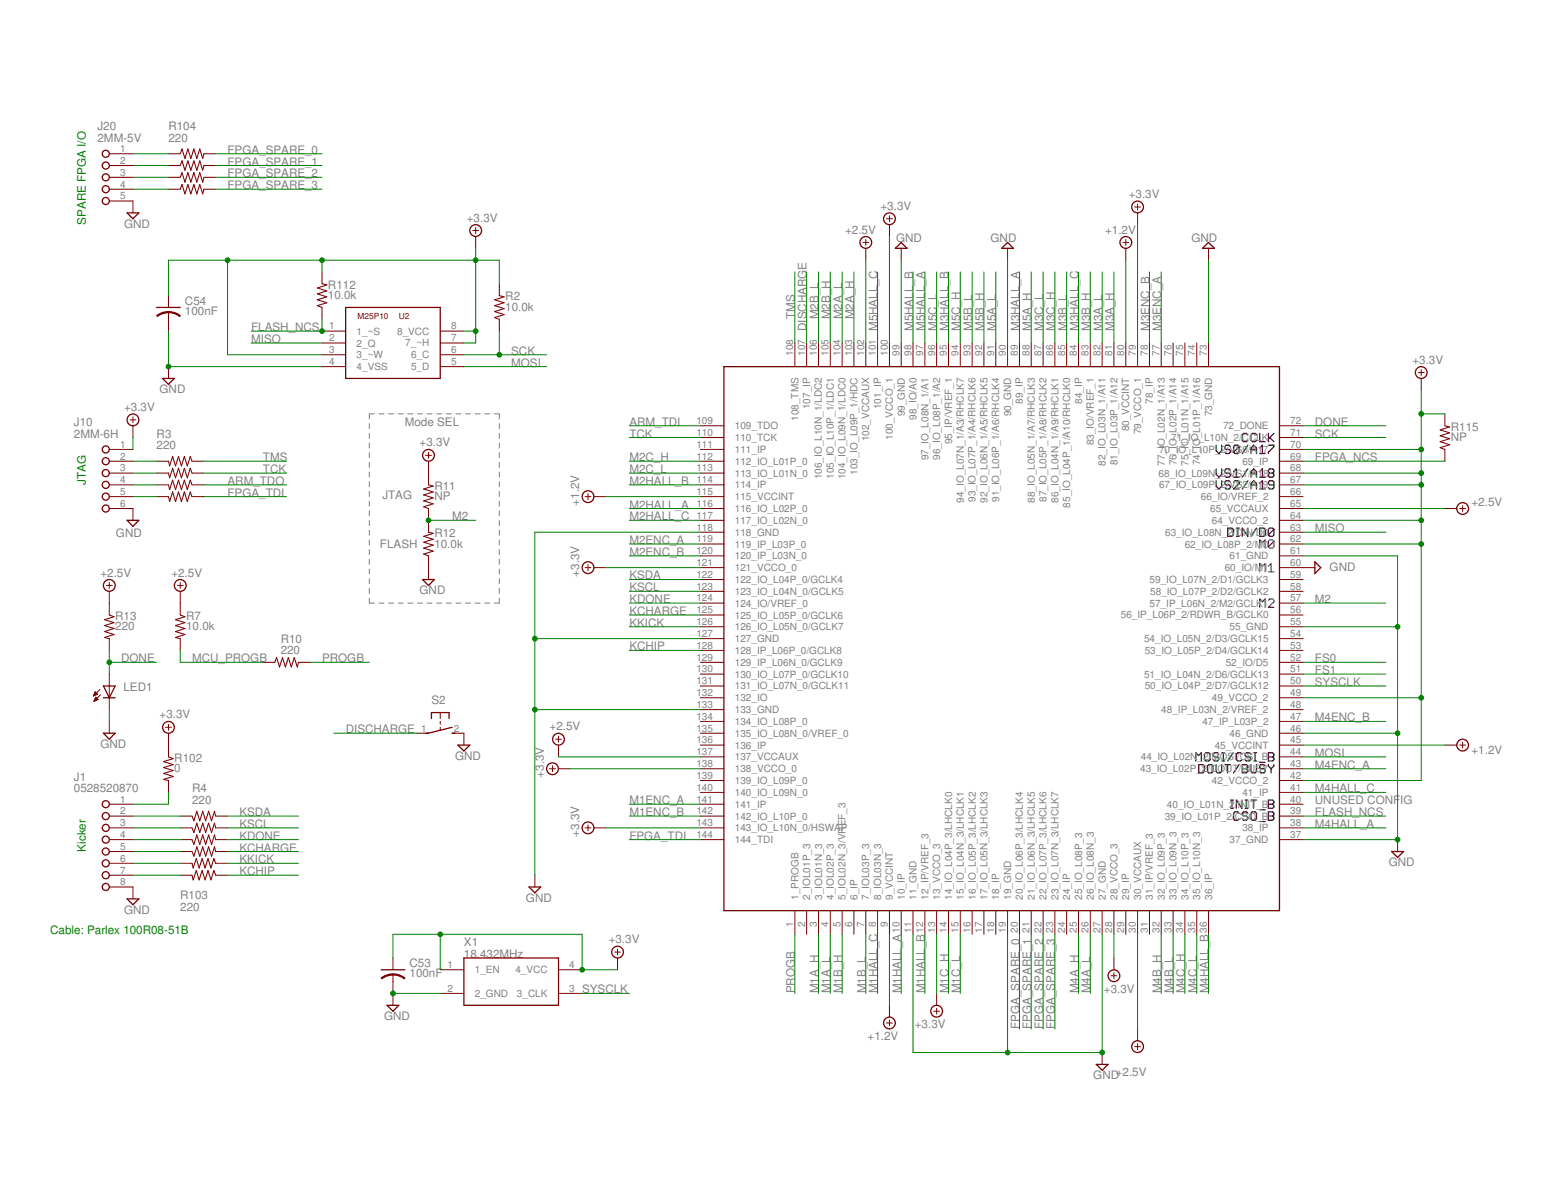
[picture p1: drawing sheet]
<svg xmlns="http://www.w3.org/2000/svg" width="279mm" height="216mm" viewBox="0 0 279 216" stroke-linecap="round" stroke-linejoin="round" font-family="sans-serif">
<defs><g id="words">
<g font-size="2.1" fill="#808080">
<text x="17.5" y="23.4">J20</text>
<text x="30.3" y="23.4">R104</text>
<text x="17.5" y="25.5">2MM-5V</text>
<text x="30.3" y="25.5">220</text>
<text x="40.9" y="27.6">FPGA_SPARE_0</text>
<text x="40.9" y="29.8">FPGA_SPARE_1</text>
<text x="40.9" y="31.9">FPGA_SPARE_2</text>
<text x="40.9" y="34">FPGA_SPARE_3</text>
<text x="203.1" y="35.6">+3.3V</text>
<text x="22.3" y="40.9">GND</text>
<text x="84" y="39.9">+3.3V</text>
<text x="152" y="42">+2.5V</text>
<text x="158.4" y="37.7">+3.3V</text>
<text x="198.8" y="42">+1.2V</text>
<text x="161.2" y="43.5">GND</text>
<text x="178.2" y="43.5">GND</text>
<text x="214.4" y="43.5">GND</text>
<text x="59" y="53.8">10.0k</text>
<text x="59" y="51.9">R112</text>
<text x="33.3" y="56.7">100nF</text>
<text x="33.3" y="54.7">C54</text>
<text x="45.2" y="59.5">FLASH_NCS</text>
<text x="90.9" y="55.9">10.0k</text>
<text x="90.9" y="54">R2</text>
<text x="143" y="57.4" transform="rotate(-90 143 57.4)">TMS</text>
<text x="145.1" y="59.5" transform="rotate(-90 145.1 59.5)">DISCHARGE</text>
<text x="147.3" y="57.4" transform="rotate(-90 147.3 57.4)">M2B_L</text>
<text x="149.4" y="57.4" transform="rotate(-90 149.4 57.4)">M2B_H</text>
<text x="151.5" y="57.4" transform="rotate(-90 151.5 57.4)">M2A_L</text>
<text x="153.6" y="57.4" transform="rotate(-90 153.6 57.4)">M2A_H</text>
<text x="157.9" y="59.5" transform="rotate(-90 157.9 59.5)">M5HALL_C</text>
<text x="164.3" y="59.5" transform="rotate(-90 164.3 59.5)">M5HALL_B</text>
<text x="166.4" y="59.5" transform="rotate(-90 166.4 59.5)">M5HALL_A</text>
<text x="168.5" y="59.5" transform="rotate(-90 168.5 59.5)">M5C_L</text>
<text x="170.6" y="59.5" transform="rotate(-90 170.6 59.5)">M3HALL_B</text>
<text x="172.8" y="59.5" transform="rotate(-90 172.8 59.5)">M5C_H</text>
<text x="174.9" y="59.5" transform="rotate(-90 174.9 59.5)">M5B_L</text>
<text x="177" y="59.5" transform="rotate(-90 177 59.5)">M5B_H</text>
<text x="179.1" y="59.5" transform="rotate(-90 179.1 59.5)">M5A_L</text>
<text x="183.4" y="59.5" transform="rotate(-90 183.4 59.5)">M3HALL_A</text>
<text x="185.5" y="59.5" transform="rotate(-90 185.5 59.5)">M5A_H</text>
<text x="187.7" y="59.5" transform="rotate(-90 187.7 59.5)">M3C_L</text>
<text x="189.8" y="59.5" transform="rotate(-90 189.8 59.5)">M3C_H</text>
<text x="191.9" y="59.5" transform="rotate(-90 191.9 59.5)">M3B_L</text>
<text x="194" y="59.5" transform="rotate(-90 194 59.5)">M3HALL_C</text>
<text x="196.2" y="59.5" transform="rotate(-90 196.2 59.5)">M3B_H</text>
<text x="198.3" y="59.5" transform="rotate(-90 198.3 59.5)">M3A_L</text>
<text x="200.4" y="59.5" transform="rotate(-90 200.4 59.5)">M3A_H</text>
<text x="206.8" y="59.5" transform="rotate(-90 206.8 59.5)">M3ENC_B</text>
<text x="208.9" y="59.5" transform="rotate(-90 208.9 59.5)">M3ENC_A</text>
<text x="45.2" y="61.7">MISO</text>
<text x="92" y="65.9">MOSI</text>
<text x="92" y="63.8">SCK</text>
<text x="254.1" y="65.4">+3.3V</text>
<text x="28.7" y="70.7">GND</text>
<text x="13.3" y="76.5">J10</text>
<text x="22.3" y="73.9">+3.3V</text>
<text x="72.8" y="76.5">Mode SEL</text>
<text x="113.2" y="76.5">ARM_TDI</text>
<text x="236.6" y="76.5">DONE</text>
<text x="261" y="77.4">R115</text>
<text x="13.3" y="78.7">2MM-6H</text>
<text x="28.2" y="80.8">220</text>
<text x="28.2" y="78.7">R3</text>
<text x="47.3" y="82.9">TMS</text>
<text x="75.5" y="80.3">+3.3V</text>
<text x="113.2" y="78.7">TCK</text>
<text x="113.2" y="82.9">M2C_H</text>
<text x="236.6" y="78.7">SCK</text>
<text x="236.6" y="82.9">FPGA_NCS</text>
<text x="261" y="79.3">NP</text>
<text x="40.9" y="89.3">FPGA_TDI</text>
<text x="40.9" y="87.2">ARM_TDO</text>
<text x="47.3" y="85">TCK</text>
<text x="68.8" y="89.7">JTAG</text>
<text x="78.1" y="89.9">NP</text>
<text x="78.1" y="88">R11</text>
<text x="113.2" y="87.2">M2HALL_B</text>
<text x="113.2" y="85">M2C_L</text>
<text x="81.3" y="93.5">M2</text>
<text x="104.2" y="90.9" transform="rotate(-90 104.2 90.9)">+1.2V</text>
<text x="113.2" y="93.5">M2HALL_C</text>
<text x="113.2" y="91.4">M2HALL_A</text>
<text x="236.6" y="95.7">MISO</text>
<text x="264.7" y="90.9">+2.5V</text>
<text x="20.9" y="96.6">GND</text>
<text x="68.4" y="98.4">FLASH</text>
<text x="78.1" y="98.4">10.0k</text>
<text x="78.1" y="96.5">R12</text>
<text x="113.2" y="97.8">M2ENC_A</text>
<text x="113.2" y="99.9">M2ENC_B</text>
<text x="18.1" y="103.6">+2.5V</text>
<text x="30.8" y="103.6">+2.5V</text>
<text x="75.5" y="106.8">GND</text>
<text x="104.2" y="103.6" transform="rotate(-90 104.2 103.6)">+3.3V</text>
<text x="113.2" y="106.3">KSCL</text>
<text x="113.2" y="104.2">KSDA</text>
<text x="239.2" y="102.6">GND</text>
<text x="20.7" y="113.3">220</text>
<text x="20.7" y="111.4">R13</text>
<text x="33.5" y="113.3">10.0k</text>
<text x="33.5" y="111.4">R7</text>
<text x="113.2" y="108.4">KDONE</text>
<text x="113.2" y="112.7">KKICK</text>
<text x="113.2" y="110.6">KCHARGE</text>
<text x="236.6" y="108.4">M2</text>
<text x="21.8" y="119.1">DONE</text>
<text x="34.6" y="119.1">MCU_PROGB</text>
<text x="50.5" y="117.6">220</text>
<text x="50.5" y="115.7">R10</text>
<text x="57.9" y="119.1">PROGB</text>
<text x="113.2" y="116.9">KCHIP</text>
<text x="236.6" y="119.1">FS0</text>
<text x="22.2" y="124.2">LED1</text>
<text x="236.6" y="123.3">SYSCLK</text>
<text x="236.6" y="121.2">FS1</text>
<text x="28.7" y="129.2">+3.3V</text>
<text x="62.2" y="131.8">DISCHARGE</text>
<text x="77.6" y="126.5">S2</text>
<text x="98.9" y="131.3">+2.5V</text>
<text x="236.6" y="129.7">M4ENC_B</text>
<text x="18.1" y="134.5">GND</text>
<text x="31.4" y="136.9">R102</text>
<text x="81.9" y="136.6">GND</text>
<text x="236.6" y="136.1">MOSI</text>
<text x="264.7" y="135.5">+1.2V</text>
<text x="13.3" y="142.4">0528520870</text>
<text x="13.3" y="140.3">J1</text>
<text x="31.4" y="138.8">0</text>
<text x="34.6" y="142.4">R4</text>
<text x="97.8" y="139.8" transform="rotate(-90 97.8 139.8)">+3.3V</text>
<text x="236.6" y="138.2">M4ENC_A</text>
<text x="236.6" y="142.4">M4HALL_C</text>
<text x="34.6" y="144.6">220</text>
<text x="43.1" y="148.8">KSCL</text>
<text x="43.1" y="146.7">KSDA</text>
<text x="113.2" y="144.6">M1ENC_A</text>
<text x="113.2" y="146.7">M1ENC_B</text>
<text x="236.6" y="144.6">UNUSED CONF</text>
<text x="236.6" y="146.7">FLASH_NCS</text>
<text x="236.6" y="148.8">M4HALL_A</text>
<text x="251.9" y="144.6">IG</text>
<text x="43.1" y="150.9">KDONE</text>
<text x="43.1" y="155.2">KKICK</text>
<text x="43.1" y="153.1">KCHARGE</text>
<text x="104.2" y="150.4" transform="rotate(-90 104.2 150.4)">+3.3V</text>
<text x="113.2" y="150.9">FPGA_TDI</text>
<text x="249.9" y="155.7">GND</text>
<text x="32.4" y="161.6">R103</text>
<text x="43.1" y="157.3">KCHIP</text>
<text x="22.3" y="164.2">GND</text>
<text x="32.4" y="163.7">220</text>
<text x="94.6" y="162.1">GND</text>
<text x="73.7" y="173.8">C53</text>
<text x="83.5" y="172.2">18.432MHz</text>
<text x="83.5" y="170.1">X1</text>
<text x="109.5" y="169.6">+3.3V</text>
<text x="73.7" y="175.7">100nF</text>
<text x="104.7" y="178.6">SYSCLK</text>
<text x="143" y="178.6" transform="rotate(-90 143 178.6)">PROGB</text>
<text x="147.3" y="178.6" transform="rotate(-90 147.3 178.6)">M1A_H</text>
<text x="149.4" y="178.6" transform="rotate(-90 149.4 178.6)">M1A_L</text>
<text x="151.5" y="178.6" transform="rotate(-90 151.5 178.6)">M1B_H</text>
<text x="155.8" y="178.6" transform="rotate(-90 155.8 178.6)">M1B_L</text>
<text x="157.9" y="178.6" transform="rotate(-90 157.9 178.6)">M1HALL_C</text>
<text x="162.1" y="178.6" transform="rotate(-90 162.1 178.6)">M1HALL_A</text>
<text x="166.4" y="178.6" transform="rotate(-90 166.4 178.6)">M1HALL_B</text>
<text x="170.6" y="178.6" transform="rotate(-90 170.6 178.6)">M1C_H</text>
<text x="172.8" y="178.6" transform="rotate(-90 172.8 178.6)">M1C_L</text>
<text x="194" y="178.6" transform="rotate(-90 194 178.6)">M4A_H</text>
<text x="196.2" y="178.6" transform="rotate(-90 196.2 178.6)">M4A_L</text>
<text x="198.6" y="178.5">+3.3V</text>
<text x="208.9" y="178.6" transform="rotate(-90 208.9 178.6)">M4B_H</text>
<text x="211" y="178.6" transform="rotate(-90 211 178.6)">M4B_L</text>
<text x="213.2" y="178.6" transform="rotate(-90 213.2 178.6)">M4C_H</text>
<text x="215.3" y="178.6" transform="rotate(-90 215.3 178.6)">M4C_L</text>
<text x="217.4" y="178.6" transform="rotate(-90 217.4 178.6)">M4HALL_B</text>
<text x="69.1" y="183.4">GND</text>
<text x="164.6" y="184.9">+3.3V</text>
<text x="183.4" y="185" transform="rotate(-90 183.4 185)">FPGA_SPARE_0</text>
<text x="185.5" y="185" transform="rotate(-90 185.5 185)">FPGA_SPARE_1</text>
<text x="187.7" y="185" transform="rotate(-90 187.7 185)">FPGA_SPARE_2</text>
<text x="189.8" y="185" transform="rotate(-90 189.8 185)">FPGA_SPARE_3</text>
<text x="156.1" y="187">+1.2V</text>
<text x="196.7" y="194">GND</text>
<text x="200.7" y="193.4">+2.5V</text>
</g>
<g font-size="2.1" fill="#008000">
<text x="15.4" y="40.4" transform="rotate(-90 15.4 40.4)">SPARE FPGA I/O</text>
<text x="15.4" y="87.2" transform="rotate(-90 15.4 87.2)">JTAG</text>
<text x="15.4" y="153.1" transform="rotate(-90 15.4 153.1)">Kicker</text>
<text x="9" y="168">Cable: Parlex 100R08-51B</text>
</g>
<g font-size="1.8" fill="#808080">
<text x="21.6" y="27.3">1</text>
<text x="21.6" y="29.5">2</text>
<text x="21.6" y="31.6">3</text>
<text x="21.6" y="33.7">4</text>
<text x="21.6" y="35.8">5</text>
<text x="59.2" y="59.2">1</text>
<text x="81.2" y="59.2">8</text>
<text x="59.2" y="61.4">2</text>
<text x="59.2" y="63.5">3</text>
<text x="59.2" y="65.6">4</text>
<text x="64.2" y="60.2">1_~S</text>
<text x="64.2" y="62.3">2_Q</text>
<text x="64.2" y="64.4">3_~W</text>
<text x="71.5" y="60.2">8_VCC</text>
<text x="72.9" y="62.3">7_~H</text>
<text x="73.9" y="64.4">6_C</text>
<text x="81.2" y="65.6">5</text>
<text x="81.2" y="63.5">6</text>
<text x="81.2" y="61.4">7</text>
<text x="142.7" y="63.9" transform="rotate(-90 142.7 63.9)">108</text>
<text x="144.8" y="63.9" transform="rotate(-90 144.8 63.9)">107</text>
<text x="147" y="63.9" transform="rotate(-90 147 63.9)">106</text>
<text x="149.1" y="63.9" transform="rotate(-90 149.1 63.9)">105</text>
<text x="151.2" y="63.9" transform="rotate(-90 151.2 63.9)">104</text>
<text x="153.3" y="63.9" transform="rotate(-90 153.3 63.9)">103</text>
<text x="155.5" y="63.9" transform="rotate(-90 155.5 63.9)">102</text>
<text x="157.6" y="63.9" transform="rotate(-90 157.6 63.9)">101</text>
<text x="159.7" y="63.9" transform="rotate(-90 159.7 63.9)">100</text>
<text x="161.8" y="63.9" transform="rotate(-90 161.8 63.9)">99</text>
<text x="164" y="63.9" transform="rotate(-90 164 63.9)">98</text>
<text x="166.1" y="63.9" transform="rotate(-90 166.1 63.9)">97</text>
<text x="168.2" y="63.9" transform="rotate(-90 168.2 63.9)">96</text>
<text x="170.3" y="63.9" transform="rotate(-90 170.3 63.9)">95</text>
<text x="172.5" y="63.9" transform="rotate(-90 172.5 63.9)">94</text>
<text x="174.6" y="63.9" transform="rotate(-90 174.6 63.9)">93</text>
<text x="176.7" y="63.9" transform="rotate(-90 176.7 63.9)">92</text>
<text x="178.9" y="63.9" transform="rotate(-90 178.9 63.9)">91</text>
<text x="181" y="63.9" transform="rotate(-90 181 63.9)">90</text>
<text x="183.1" y="63.9" transform="rotate(-90 183.1 63.9)">89</text>
<text x="185.2" y="63.9" transform="rotate(-90 185.2 63.9)">88</text>
<text x="187.4" y="63.9" transform="rotate(-90 187.4 63.9)">87</text>
<text x="189.5" y="63.9" transform="rotate(-90 189.5 63.9)">86</text>
<text x="191.6" y="63.9" transform="rotate(-90 191.6 63.9)">85</text>
<text x="193.7" y="63.9" transform="rotate(-90 193.7 63.9)">84</text>
<text x="195.9" y="63.9" transform="rotate(-90 195.9 63.9)">83</text>
<text x="198" y="63.9" transform="rotate(-90 198 63.9)">82</text>
<text x="200.1" y="63.9" transform="rotate(-90 200.1 63.9)">81</text>
<text x="202.2" y="63.9" transform="rotate(-90 202.2 63.9)">80</text>
<text x="204.4" y="63.9" transform="rotate(-90 204.4 63.9)">79</text>
<text x="206.5" y="63.9" transform="rotate(-90 206.5 63.9)">78</text>
<text x="208.6" y="63.9" transform="rotate(-90 208.6 63.9)">77</text>
<text x="210.7" y="63.9" transform="rotate(-90 210.7 63.9)">76</text>
<text x="212.9" y="63.9" transform="rotate(-90 212.9 63.9)">75</text>
<text x="215" y="63.9" transform="rotate(-90 215 63.9)">74</text>
<text x="217.1" y="63.9" transform="rotate(-90 217.1 63.9)">73</text>
<text x="64.2" y="66.5">4_VSS</text>
<text x="73.9" y="66.5">5_D</text>
<text x="125.3" y="76.2">109</text>
<text x="132.2" y="77.2">109_TDO</text>
<text x="143.6" y="75.6" transform="rotate(-90 143.6 75.6)">108_TMS</text>
<text x="145.8" y="73.6" transform="rotate(-90 145.8 73.6)">107_IP</text>
<text x="158.5" y="73.6" transform="rotate(-90 158.5 73.6)">101_IP</text>
<text x="162.8" y="74.9" transform="rotate(-90 162.8 74.9)">99_GND</text>
<text x="164.9" y="75.5" transform="rotate(-90 164.9 75.5)">98_IO/A0</text>
<text x="181.9" y="74.9" transform="rotate(-90 181.9 74.9)">90_GND</text>
<text x="184" y="72.6" transform="rotate(-90 184 72.6)">89_IP</text>
<text x="194.7" y="72.6" transform="rotate(-90 194.7 72.6)">84_IP</text>
<text x="203.2" y="77.6" transform="rotate(-90 203.2 77.6)">80_VCCINT</text>
<text x="207.4" y="72.6" transform="rotate(-90 207.4 72.6)">78_IP</text>
<text x="218.1" y="74.9" transform="rotate(-90 218.1 74.9)">73_GND</text>
<text x="220" y="77.2">72_DONE</text>
<text x="232.1" y="76.2">72</text>
<text x="21.6" y="80.5">1</text>
<text x="21.6" y="82.6">2</text>
<text x="125.3" y="78.4">110</text>
<text x="125.3" y="80.5">111</text>
<text x="125.3" y="82.6">112</text>
<text x="132.2" y="79.3">110_TCK</text>
<text x="132.2" y="81.4">111_IP</text>
<text x="132.2" y="83.6">112_IO_L01P_0</text>
<text x="156.4" y="79.4" transform="rotate(-90 156.4 79.4)">102_VCCAUX</text>
<text x="160.6" y="79.1" transform="rotate(-90 160.6 79.1)">100_VCCO_1</text>
<text x="167" y="82.8" transform="rotate(-90 167 82.8)">97_IO_L08N_1/A1</text>
<text x="169.1" y="82.7" transform="rotate(-90 169.1 82.7)">96_IO_L08P_1/A2</text>
<text x="171.3" y="79.9" transform="rotate(-90 171.3 79.9)">95_IP/VREF_1</text>
<text x="196.8" y="80.1" transform="rotate(-90 196.8 80.1)">83_IO/VREF_1</text>
<text x="198.9" y="83.8" transform="rotate(-90 198.9 83.8)">82_IO_L03N_1/A11</text>
<text x="201" y="83.7" transform="rotate(-90 201 83.7)">81_IO_L03P_1/A12</text>
<text x="205.3" y="78.1" transform="rotate(-90 205.3 78.1)">79_VCCO_1</text>
<text x="208.5" y="81.4">70_IO_L10P_2/VS0/A17</text>
<text x="209.6" y="83.8" transform="rotate(-90 209.6 83.8)">77_IO_L02N_1/A13</text>
<text x="210.7" y="79.3">71_IO_L10N_2/CCLK</text>
<text x="211.7" y="83.7" transform="rotate(-90 211.7 83.7)">76_IO_L02P_1/A14</text>
<text x="213.8" y="83.8" transform="rotate(-90 213.8 83.8)">75_IO_L01N_1/A15</text>
<text x="215.9" y="83.7" transform="rotate(-90 215.9 83.7)">74_IO_L01P_1/A16</text>
<text x="223.5" y="83.5">69_IP</text>
<text x="232.1" y="82.6">69</text>
<text x="232.1" y="80.5">70</text>
<text x="232.1" y="78.4">71</text>
<text x="21.6" y="84.7">3</text>
<text x="21.6" y="86.9">4</text>
<text x="21.6" y="89">5</text>
<text x="125.3" y="84.7">113</text>
<text x="125.3" y="86.9">114</text>
<text x="125.3" y="89">115</text>
<text x="132.2" y="85.7">113_IO_L01N_0</text>
<text x="132.2" y="87.8">114_IP</text>
<text x="132.2" y="89.9">115_VCCINT</text>
<text x="147.9" y="86.1" transform="rotate(-90 147.9 86.1)">106_IO_L10N_1/LDC2</text>
<text x="150" y="86.1" transform="rotate(-90 150 86.1)">105_IO_L10P_1/LDC1</text>
<text x="152.1" y="86.1" transform="rotate(-90 152.1 86.1)">104_IO_L09N_1/LDC0</text>
<text x="154.3" y="85.4" transform="rotate(-90 154.3 85.4)">103_IO_L09P_1/HDC</text>
<text x="208.4" y="85.7">68_IO_L09N_2/VS1/A18</text>
<text x="208.5" y="87.8">67_IO_L09P_2/VS2/A19</text>
<text x="216" y="89.9">66_IO/VREF_2</text>
<text x="232.1" y="89">66</text>
<text x="232.1" y="86.9">67</text>
<text x="232.1" y="84.7">68</text>
<text x="21.6" y="91.1">6</text>
<text x="125.3" y="91.1">116</text>
<text x="125.3" y="93.2">117</text>
<text x="125.3" y="95.4">118</text>
<text x="132.2" y="92.1">116_IO_L02P_0</text>
<text x="132.2" y="94.2">117_IO_L02N_0</text>
<text x="173.4" y="90.4" transform="rotate(-90 173.4 90.4)">94_IO_L07N_1/A3/RHCLK7</text>
<text x="175.5" y="90.3" transform="rotate(-90 175.5 90.3)">93_IO_L07P_1/A4/RHCLK6</text>
<text x="177.7" y="90.4" transform="rotate(-90 177.7 90.4)">92_IO_L06N_1/A5/RHCLK5</text>
<text x="179.8" y="90.3" transform="rotate(-90 179.8 90.3)">91_IO_L06P_1/A6/RHCLK4</text>
<text x="186.2" y="90.4" transform="rotate(-90 186.2 90.4)">88_IO_L05N_1/A7/RHCLK3</text>
<text x="188.3" y="90.3" transform="rotate(-90 188.3 90.3)">87_IO_L05P_1/A8/RHCLK2</text>
<text x="190.4" y="90.4" transform="rotate(-90 190.4 90.4)">86_IO_L04N_1/A9/RHCLK1</text>
<text x="192.5" y="91.2" transform="rotate(-90 192.5 91.2)">85_IO_L04P_1/A10/RHCLK0</text>
<text x="217.7" y="92">65_VCCAUX</text>
<text x="218" y="94.2">64_VCCO_2</text>
<text x="232.1" y="95.4">63</text>
<text x="232.1" y="93.2">64</text>
<text x="232.1" y="91.1">65</text>
<text x="125.3" y="97.5">119</text>
<text x="125.3" y="99.6">120</text>
<text x="125.3" y="101.8">121</text>
<text x="132.2" y="96.3">118_GND</text>
<text x="132.2" y="98.4">119_IP_L03P_0</text>
<text x="132.2" y="100.6">120_IP_L03N_0</text>
<text x="209.6" y="96.3">63_IO_L08N_2/DIN/D0</text>
<text x="213.1" y="98.4">62_IO_L08P_2/M0</text>
<text x="221.2" y="100.6">61_GND</text>
<text x="232.1" y="101.8">60</text>
<text x="232.1" y="99.6">61</text>
<text x="232.1" y="97.5">62</text>
<text x="125.3" y="103.9">122</text>
<text x="125.3" y="106">123</text>
<text x="132.2" y="102.7">121_VCCO_0</text>
<text x="132.2" y="104.8">122_IO_L04P_0/GCLK4</text>
<text x="132.2" y="106.9">123_IO_L04N_0/GCLK5</text>
<text x="206.8" y="104.8">59_IO_L07N_2/D1/GCLK3</text>
<text x="206.9" y="106.9">58_IO_L07P_2/D2/GCLK2</text>
<text x="220.3" y="102.7">60_IO/M1</text>
<text x="232.1" y="106">58</text>
<text x="232.1" y="103.9">59</text>
<text x="125.3" y="108.1">124</text>
<text x="125.3" y="110.3">125</text>
<text x="125.3" y="112.4">126</text>
<text x="132.2" y="109.1">124_IO/VREF_0</text>
<text x="132.2" y="111.2">125_IO_L05P_0/GCLK6</text>
<text x="132.2" y="113.3">126_IO_L05N_0/GCLK7</text>
<text x="201.6" y="111.2">56_IP_L06P_2/RDWR_B/GCLK0</text>
<text x="206.8" y="109.1">57_IP_L06N_2/M2/GCLK1</text>
<text x="221.2" y="113.3">55_GND</text>
<text x="232.1" y="112.4">55</text>
<text x="232.1" y="110.3">56</text>
<text x="232.1" y="108.1">57</text>
<text x="125.3" y="114.5">127</text>
<text x="125.3" y="116.6">128</text>
<text x="125.3" y="118.8">129</text>
<text x="132.2" y="115.4">127_GND</text>
<text x="132.2" y="117.6">128_IP_L06P_0/GCLK8</text>
<text x="132.2" y="119.7">129_IP_L06N_0/GCLK9</text>
<text x="205.8" y="115.4">54_IO_L05N_2/D3/GCLK15</text>
<text x="205.9" y="117.6">53_IO_L05P_2/D4/GCLK14</text>
<text x="220.5" y="119.7">52_IO/D5</text>
<text x="232.1" y="118.8">52</text>
<text x="232.1" y="116.6">53</text>
<text x="232.1" y="114.5">54</text>
<text x="125.3" y="120.9">130</text>
<text x="125.3" y="123">131</text>
<text x="125.3" y="125.1">132</text>
<text x="132.2" y="121.8">130_IO_L07P_0/GCLK10</text>
<text x="132.2" y="123.9">131_IO_L07N_0/GCLK11</text>
<text x="205.8" y="121.8">51_IO_L04N_2/D6/GCLK13</text>
<text x="205.9" y="123.9">50_IO_L04P_2/D7/GCLK12</text>
<text x="232.1" y="125.1">49</text>
<text x="232.1" y="123">50</text>
<text x="232.1" y="120.9">51</text>
<text x="75.8" y="131.5">1</text>
<text x="81.6" y="131.5">2</text>
<text x="125.3" y="127.3">133</text>
<text x="125.3" y="129.4">134</text>
<text x="125.3" y="131.5">135</text>
<text x="132.2" y="126.1">132_IO</text>
<text x="132.2" y="128.2">133_GND</text>
<text x="132.2" y="130.3">134_IO_L08P_0</text>
<text x="208.9" y="128.2">48_IP_L03N_2/VREF_2</text>
<text x="216.3" y="130.3">47_IP_L03P_2</text>
<text x="218" y="126.1">49_VCCO_2</text>
<text x="232.1" y="131.5">46</text>
<text x="232.1" y="129.4">47</text>
<text x="232.1" y="127.3">48</text>
<text x="125.3" y="133.6">136</text>
<text x="125.3" y="135.8">137</text>
<text x="125.3" y="137.9">138</text>
<text x="132.2" y="132.5">135_IO_L08N_0/VREF_0</text>
<text x="132.2" y="134.6">136_IP</text>
<text x="132.2" y="136.7">137_VCCAUX</text>
<text x="205.2" y="136.7">44_IO_L02N_2/MOSI/CSI_B</text>
<text x="218.5" y="134.6">45_VCCINT</text>
<text x="221.2" y="132.4">46_GND</text>
<text x="232.1" y="137.9">43</text>
<text x="232.1" y="135.8">44</text>
<text x="232.1" y="133.6">45</text>
<text x="125.3" y="140">139</text>
<text x="125.3" y="142.1">140</text>
<text x="132.2" y="138.8">138_VCCO_0</text>
<text x="132.2" y="141">139_IO_L09P_0</text>
<text x="132.2" y="143.1">140_IO_L09N_0</text>
<text x="205.1" y="138.8">43_IO_L02P_2/DOUT/BUSY</text>
<text x="218" y="140.9">42_VCCO_2</text>
<text x="223.5" y="143.1">41_IP</text>
<text x="232.1" y="142.1">41</text>
<text x="232.1" y="140">42</text>
<text x="21.6" y="144.3">1</text>
<text x="21.6" y="146.4">2</text>
<text x="21.6" y="148.5">3</text>
<text x="125.3" y="144.3">141</text>
<text x="125.3" y="146.4">142</text>
<text x="125.3" y="148.5">143</text>
<text x="132.2" y="145.2">141_IP</text>
<text x="132.2" y="147.3">142_IO_L10P_0</text>
<text x="132.2" y="149.5">143_IO_L10N_0/HSWAP</text>
<text x="209.5" y="147.3">39_IO_L01P_2/CSO_B</text>
<text x="209.9" y="145.2">40_IO_L01N_2/INIT_B</text>
<text x="223.5" y="149.5">38_IP</text>
<text x="232.1" y="148.5">38</text>
<text x="232.1" y="146.4">39</text>
<text x="232.1" y="144.3">40</text>
<text x="21.6" y="150.7">4</text>
<text x="21.6" y="152.8">5</text>
<text x="21.6" y="154.9">6</text>
<text x="125.3" y="150.7">144</text>
<text x="132.2" y="151.6">144_TDI</text>
<text x="221.2" y="151.6">37_GND</text>
<text x="232.1" y="150.7">37</text>
<text x="21.6" y="157">7</text>
<text x="21.6" y="159.2">8</text>
<text x="143.6" y="161.7" transform="rotate(-90 143.6 161.7)">1_PROGB</text>
<text x="145.8" y="161.7" transform="rotate(-90 145.8 161.7)">2_IOL01P_3</text>
<text x="147.9" y="161.7" transform="rotate(-90 147.9 161.7)">3_IOL01N_3</text>
<text x="150" y="161.7" transform="rotate(-90 150 161.7)">4_IOL02P_3</text>
<text x="152.1" y="161.7" transform="rotate(-90 152.1 161.7)">5_IOL02N_3/VREF_3</text>
<text x="154.3" y="161.7" transform="rotate(-90 154.3 161.7)">6_IP</text>
<text x="156.4" y="161.7" transform="rotate(-90 156.4 161.7)">7_IOL03P_3</text>
<text x="158.5" y="161.7" transform="rotate(-90 158.5 161.7)">8_IOL03N_3</text>
<text x="160.6" y="161.7" transform="rotate(-90 160.6 161.7)">9_VCCINT</text>
<text x="162.8" y="161.7" transform="rotate(-90 162.8 161.7)">10_IP</text>
<text x="164.9" y="161.7" transform="rotate(-90 164.9 161.7)">11_GND</text>
<text x="167" y="161.7" transform="rotate(-90 167 161.7)">12_IP/VREF_3</text>
<text x="169.2" y="161.7" transform="rotate(-90 169.2 161.7)">13_VCCO_3</text>
<text x="171.3" y="161.7" transform="rotate(-90 171.3 161.7)">14_IO_L04P_3/LHCLK0</text>
<text x="173.4" y="161.7" transform="rotate(-90 173.4 161.7)">15_IO_L04N_3/LHCLK1</text>
<text x="175.5" y="161.7" transform="rotate(-90 175.5 161.7)">16_IO_L05P_3/LHCLK2</text>
<text x="177.7" y="161.7" transform="rotate(-90 177.7 161.7)">17_IO_L05N_3/LHCLK3</text>
<text x="179.8" y="161.7" transform="rotate(-90 179.8 161.7)">18_IP</text>
<text x="181.9" y="161.7" transform="rotate(-90 181.9 161.7)">19_GND</text>
<text x="184" y="161.7" transform="rotate(-90 184 161.7)">20_IO_L06P_3/LHCLK4</text>
<text x="186.2" y="161.7" transform="rotate(-90 186.2 161.7)">21_IO_L06N_3/LHCLK5</text>
<text x="188.3" y="161.7" transform="rotate(-90 188.3 161.7)">22_IO_L07P_3/LHCLK6</text>
<text x="190.4" y="161.7" transform="rotate(-90 190.4 161.7)">23_IO_L07N_3/LHCLK7</text>
<text x="192.5" y="161.7" transform="rotate(-90 192.5 161.7)">24_IP</text>
<text x="194.7" y="161.7" transform="rotate(-90 194.7 161.7)">25_IO_L08P_3</text>
<text x="196.8" y="161.7" transform="rotate(-90 196.8 161.7)">26_IO_L08N_3</text>
<text x="198.9" y="161.7" transform="rotate(-90 198.9 161.7)">27_GND</text>
<text x="201.1" y="161.7" transform="rotate(-90 201.1 161.7)">28_VCCO_3</text>
<text x="203.2" y="161.7" transform="rotate(-90 203.2 161.7)">29_IP</text>
<text x="205.3" y="161.7" transform="rotate(-90 205.3 161.7)">30_VCCAUX</text>
<text x="207.4" y="161.7" transform="rotate(-90 207.4 161.7)">31_IP/VREF_3</text>
<text x="209.6" y="161.7" transform="rotate(-90 209.6 161.7)">32_IO_L09P_3</text>
<text x="211.7" y="161.7" transform="rotate(-90 211.7 161.7)">33_IO_L09N_3</text>
<text x="213.8" y="161.7" transform="rotate(-90 213.8 161.7)">34_IO_L10P_3</text>
<text x="215.9" y="161.7" transform="rotate(-90 215.9 161.7)">35_IO_L10N_3</text>
<text x="218.1" y="161.7" transform="rotate(-90 218.1 161.7)">36_IP</text>
<text x="142.7" y="166.7" transform="rotate(-90 142.7 166.7)">1</text>
<text x="144.8" y="166.7" transform="rotate(-90 144.8 166.7)">2</text>
<text x="147" y="166.7" transform="rotate(-90 147 166.7)">3</text>
<text x="149.1" y="166.7" transform="rotate(-90 149.1 166.7)">4</text>
<text x="151.2" y="166.7" transform="rotate(-90 151.2 166.7)">5</text>
<text x="153.3" y="166.7" transform="rotate(-90 153.3 166.7)">6</text>
<text x="155.5" y="166.7" transform="rotate(-90 155.5 166.7)">7</text>
<text x="157.6" y="166.7" transform="rotate(-90 157.6 166.7)">8</text>
<text x="159.7" y="166.7" transform="rotate(-90 159.7 166.7)">9</text>
<text x="161.8" y="167.7" transform="rotate(-90 161.8 167.7)">10</text>
<text x="164" y="167.7" transform="rotate(-90 164 167.7)">11</text>
<text x="166.1" y="167.7" transform="rotate(-90 166.1 167.7)">12</text>
<text x="168.2" y="167.7" transform="rotate(-90 168.2 167.7)">13</text>
<text x="170.3" y="167.7" transform="rotate(-90 170.3 167.7)">14</text>
<text x="172.5" y="167.7" transform="rotate(-90 172.5 167.7)">15</text>
<text x="174.6" y="167.7" transform="rotate(-90 174.6 167.7)">16</text>
<text x="176.7" y="167.7" transform="rotate(-90 176.7 167.7)">17</text>
<text x="178.9" y="167.7" transform="rotate(-90 178.9 167.7)">18</text>
<text x="181" y="167.7" transform="rotate(-90 181 167.7)">19</text>
<text x="183.1" y="167.7" transform="rotate(-90 183.1 167.7)">20</text>
<text x="185.2" y="167.7" transform="rotate(-90 185.2 167.7)">21</text>
<text x="187.4" y="167.7" transform="rotate(-90 187.4 167.7)">22</text>
<text x="189.5" y="167.7" transform="rotate(-90 189.5 167.7)">23</text>
<text x="191.6" y="167.7" transform="rotate(-90 191.6 167.7)">24</text>
<text x="193.7" y="167.7" transform="rotate(-90 193.7 167.7)">25</text>
<text x="195.9" y="167.7" transform="rotate(-90 195.9 167.7)">26</text>
<text x="198" y="167.7" transform="rotate(-90 198 167.7)">27</text>
<text x="200.1" y="167.7" transform="rotate(-90 200.1 167.7)">28</text>
<text x="202.2" y="167.7" transform="rotate(-90 202.2 167.7)">29</text>
<text x="204.4" y="167.7" transform="rotate(-90 204.4 167.7)">30</text>
<text x="206.5" y="167.7" transform="rotate(-90 206.5 167.7)">31</text>
<text x="208.6" y="167.7" transform="rotate(-90 208.6 167.7)">32</text>
<text x="210.7" y="167.7" transform="rotate(-90 210.7 167.7)">33</text>
<text x="212.9" y="167.7" transform="rotate(-90 212.9 167.7)">34</text>
<text x="215" y="167.7" transform="rotate(-90 215 167.7)">35</text>
<text x="217.1" y="167.7" transform="rotate(-90 217.1 167.7)">36</text>
<text x="80.5" y="174">1</text>
<text x="80.5" y="178.3">2</text>
<text x="85.4" y="175">1_EN</text>
<text x="85.4" y="179.2">2_GND</text>
<text x="92.7" y="175">4_VCC</text>
<text x="93" y="179.2">3_CLK</text>
<text x="102.4" y="178.3">3</text>
<text x="102.4" y="174">4</text>
</g>
<g font-size="1.5" fill="#800000">
<text x="64.3" y="57.4">M25P10</text>
<text x="71.8" y="57.4">U2</text>
</g>
</g></defs>
<path d="M226.6 98.5v-1.5l.5 .5 .5-.5v1.5M229.2 97.3l-.3-.3h-.5l-.2 .3v1M229.2 97.3v1l-.3 .2h-.5l-.2-.2M229.2 97.3l-1 1M226.6 102.8v-1.5l.5 .5 .5-.5v1.5M226.6 109.2v-1.5l.5 .5 .5-.5v1.5M228.2 107.9l.2-.2h.5l.3 .2v.3l-1 1h1M228.2 101.8l.5-.5v1.5M228.2 102.8h1" fill="none" stroke="#00f" stroke-width=".23"/>
<g fill="none" stroke="#000080" stroke-width=".23">
<path d="M224.5 78.2l-.3-.3h-.5l-.2 .3v1l.2 .2h.5l.3-.2M226.1 78.2l-.3-.3h-.5l-.2 .3v1l.2 .2h.5l.3-.2M226.6 77.9v1.5h1M228.2 77.9v1.5M228.4 78.7l.8 .7M229.2 77.9l-1 1M218.8 80v1l.5 .5 .5-.5v-1M218.8 84.3v1l.5 .5 .5-.5v-1M218.8 86.4v1l.5 .5 .5-.5v-1M220.9 94.9h.7l.3 .3v1l-.3 .2h-.7zM221.4 86.7l-.3-.3h-.5l-.2 .3v.2l.2 .3h.5l.3 .2v.3l-.3 .2h-.5l-.2-.2M221.4 84.5l-.3-.2h-.5l-.2 .2v.3l.2 .2h.5l.3 .3v.2l-.3 .3h-.5l-.2-.3"/>
<path d="M221.4 80.3l-.3-.3h-.5l-.2 .3v.2l.2 .3h.5l.3 .2v.3l-.3 .2h-.5l-.2-.2M221.9 85.8h1M221.9 84.8l.5-.5v1.5M221.9 86.7l.3-.3h.5l.2 .3v.2l-1 1h1M222.4 96.4h.5M222.4 94.9h.5M222.7 94.9v1.5M222.9 80.3l-.2-.3h-.5l-.3 .3v1M222.9 80.3v1l-.2 .2h-.5l-.3-.2M222.9 80.3l-1 1M224.5 94.9v1.5l-1-1.5v1.5M224.5 84.3l-1 1.5"/>
<path d="M224.5 86.4l-1 1.5M224.5 80l-1 1.5M225.1 81.5v-1l.5-.5 .5 .5v1M225.1 85.8v-1l.5-.5 .5 .5v1M225.1 87.9v-1l.5-.5 .5 .5v1M225.1 85h1M225.1 87.2h1M225.1 80.8h1M226.1 94.9l-1 1.5M226.6 94.9h.8l.2 .3v1l-.2 .2h-.8zM226.6 85.8h1M226.6 84.8l.5-.5v1.5"/>
<path d="M226.6 80.5l.5-.5v1.5M226.6 86.9l.5-.5v1.5M226.6 87.9h1M226.6 81.5h1M228.2 80h1v.3l-1 1v.2M228.4 85l-.2-.2v-.3l.2-.2h.5l.3 .2v.3l-.3 .2M228.4 85l-.2 .3v.2l.2 .3h.5l.3-.3v-.2l-.3-.3M228.4 85h.5M229.2 87.2h-.8l-.2-.3v-.2l.2-.3h.5l.3 .3v1l-.3 .2h-.5l-.2-.2M229.2 95.2l-.3-.3h-.5l-.2 .3v1M229.2 95.2v1l-.3 .2h-.5l-.2-.2M229.2 95.2l-1 1"/>
<path d="M215.1 136.8v-1.5l.5 .5 .5-.5v1.5M215.7 137.5h.7l.3 .2v1l-.3 .2h-.7zM217 135.3h.4l.3 .3v1l-.3 .2h-.4l-.3-.2v-1zM217.2 137.7l.3-.2h.5l.2 .2v1l-.2 .2h-.5l-.3-.2zM218.8 137.5v1.2l.2 .2h.5l.3-.2v-1.2M219.3 135.6l-.3-.3h-.5l-.2 .3v.2l.2 .3h.5l.3 .2v.3l-.3 .2h-.5l-.2-.2M219.8 135.3h.5M219.8 136.8h.5M220.1 135.3v1.5M220.4 137.5h1M220.9 137.5v1.4M221.9 135.3l-1 1.5"/>
<path d="M222.9 137.5l-1 1.4M223.4 135.6l-.2-.3h-.5l-.3 .3v1l.3 .2h.5l.2-.2M223.5 137.5h.7l.3 .2v.2l-.3 .3 .3 .2v.3l-.3 .2h-.7zM223.5 138.2h.7M225 135.6l-.3-.3h-.4l-.3 .3v.2l.3 .3h.4l.3 .2v.3l-.3 .2h-.4l-.3-.2M225.1 137.5v1.2l.2 .2h.5l.3-.2v-1.2M225.6 135.3h.5M225.6 136.8h.5M225.8 135.3v1.5M226.6 137.1h1M227.6 137.7l-.2-.2h-.5l-.3 .2v.2l.3 .3h.5l.2 .2v.3l-.2 .2h-.5l-.3-.2M228.2 135.3h.7l.3 .3v.2l-.3 .3 .3 .2v.3l-.3 .2h-.7z"/>
<path d="M228.2 137.5v.2l.5 .5M228.2 136.1h.7M228.7 138.2v.7M229.2 137.5v.2l-.5 .5M221.4 145.3h.5M221.4 143.8h.5M221.7 143.8v1.5M222.9 146.2l-.2-.3h-.5l-.3 .3v1l.3 .2h.5l.2-.2M223.4 143.8v1.5l-1-1.5v1.5M224 145.3h.5M224 143.8h.5M224.3 143.8v1.5"/>
<path d="M224.5 146.2l-.3-.3h-.5l-.2 .3v.3l.2 .2h.5l.3 .2v.3l-.3 .2h-.5l-.2-.2M225.1 143.8h1M225.3 145.9h.5l.3 .3v1l-.3 .2h-.5l-.2-.2v-1zM225.6 143.8v1.5M226.6 145.6h1M226.6 147.7h1M228.2 143.8h.7l.3 .3v.2l-.3 .3 .3 .2v.3l-.3 .2h-.7zM228.2 145.9h.7l.3 .3v.3l-.3 .2 .3 .2v.3l-.3 .2h-.7zM228.2 144.6h.7M228.2 146.7h.7"/>
</g>
<g fill="none" stroke="#808080" stroke-width=".18">
<path d="M66.4 76.2v.8M66.4 77.9v.9M66.4 79.6v.9M67.4 74.4h-1v.9M68.2 74.4h.9M69.9 74.4h.9M71.6 74.4h.9M73.4 74.4h.9M75.1 74.4h.9M76.8 74.4h.9M78.6 74.4h.9M80.3 74.4h.9"/>
<path d="M82 74.4h.9M83.8 74.4h.8M85.5 74.4h.9M87.2 74.4h.9M88.9 74.4h.9v.9M89.8 76.2v.8M89.8 77.9v.9M89.8 79.6v.9M66.4 81.4v.9M66.4 83.1v.9M66.4 84.9v.9M66.4 86.6v.9"/>
<path d="M66.4 88.3v1M66.4 90.1v.9M66.4 91.8v.9M66.4 93.6v.9M66.4 95.3v.9M66.4 97.1v.9M66.4 98.8v.9M89.8 81.4v.9M89.8 83.1v.9M89.8 84.9v.9M89.8 86.6v.9M89.8 88.3v1"/>
<path d="M89.8 90.1v.9M89.8 91.8v.9M89.8 93.6v.9M89.8 95.3v.9M89.8 97.1v.9M89.8 98.8v.9M66.4 107.5v.9h1M66.4 100.5v1M66.4 102.3v.9M66.4 104v.9M66.4 105.8v.9M68.2 108.4h.9"/>
<path d="M69.9 108.4h.9M71.6 108.4h.9M73.4 108.4h.9M75.1 108.4h.9M76.8 108.4h.9M78.6 108.4h.9M80.3 108.4h.9M82 108.4h.9M83.8 108.4h.8M85.5 108.4h.9M87.2 108.4h.9M89.8 100.5v1"/>
<path d="M89.8 102.3v.9M89.8 104v.9M89.8 105.8v.9M89.8 107.5v.9h-.9"/>
</g>
<g fill="none" stroke="#800000" stroke-width=".23">
<path d="M22.9 38.3h2.1l-1.1 1zM28.2 55.3h4.2M62.2 55.3h17v12.7h-17zM161.1 44.6l1-1 1.1 1zM181.3 43.6l1 1h-2.1zM217.4 43.6l1.1 1h-2.1zM29.2 68h2.2l-1.1 1.1zM130.2 65.9h100v97.8h-100zM22.9 93.5h2.1l-1.1 1.1zM76 104.2h2.1l-1 1zM236.6 101l1 1-1 1.1zM18.6 123.3h2.1l-1 2.1z"/>
<path d="M18.6 125.4h2.1M18.6 131.8h2.1l-1 1.1zM77.6 129.2v-1.1h3.2v1.1M81.3 130.7l-4.2 1.1h-.5M81.3 131.8h.6M82.4 133.9h2.1l-1 1.1zM95.2 159.4h2.1l-1.1 1.1zM250.4 153.1h2.1l-1.1 1zM22.9 161.6h2.1l-1.1 1zM68.6 174.3h4.2M83.5 172.2h17v8.5h-17zM69.6 180.7h2.2l-1.1 1.1z"/>
<path d="M197.2 191.3h2.1l-1 1.1z"/>
<circle cx="19" cy="34" r=".64"/>
<circle cx="19" cy="27.6" r=".64"/>
<circle cx="19" cy="29.8" r=".64"/>
<circle cx="19" cy="31.9" r=".64"/>
<circle cx="19" cy="36.1" r=".64"/>
<circle cx="160" cy="39.3" r="1.06"/>
<circle cx="204.7" cy="37.2" r="1.06"/>
<circle cx="85.6" cy="41.4" r="1.06"/>
<circle cx="155.8" cy="43.6" r="1.06"/>
<circle cx="202.5" cy="43.6" r="1.06"/>
<circle cx="23.9" cy="75.5" r="1.06"/>
<circle cx="255.7" cy="67" r="1.06"/>
<circle cx="19" cy="85" r=".64"/>
<circle cx="19" cy="82.9" r=".64"/>
<circle cx="19" cy="80.8" r=".64"/>
<circle cx="19" cy="91.4" r=".64"/>
<circle cx="19" cy="89.3" r=".64"/>
<circle cx="19" cy="87.2" r=".64"/>
<circle cx="77.1" cy="81.9" r="1.06"/>
<circle cx="105.8" cy="89.3" r="1.06"/>
<circle cx="263.1" cy="91.4" r="1.06"/>
<circle cx="19.7" cy="105.2" r="1.06"/>
<circle cx="32.4" cy="105.2" r="1.06"/>
<circle cx="105.8" cy="102" r="1.06"/>
<circle cx="30.3" cy="130.7" r="1.06"/>
<circle cx="99.4" cy="138.2" r="1.06"/>
<circle cx="100.5" cy="132.9" r="1.06"/>
<circle cx="263.1" cy="133.9" r="1.06"/>
<circle cx="19" cy="144.6" r=".64"/>
<circle cx="19" cy="159.4" r=".64"/>
<circle cx="19" cy="155.2" r=".64"/>
<circle cx="19" cy="157.3" r=".64"/>
<circle cx="19" cy="146.7" r=".64"/>
<circle cx="19" cy="153.1" r=".64"/>
<circle cx="19" cy="150.9" r=".64"/>
<circle cx="19" cy="148.8" r=".64"/>
<circle cx="105.8" cy="148.8" r="1.06"/>
<circle cx="111.1" cy="171.2" r="1.06"/>
<circle cx="200.4" cy="175.4" r="1.06"/>
<circle cx="160" cy="183.9" r="1.06"/>
<circle cx="168.5" cy="181.8" r="1.06"/>
<circle cx="204.7" cy="188.2" r="1.06"/>
</g>
<g fill="none" stroke="#800000" stroke-width=".18">
<path d="M19.7 36.1h4.2v2.2M19.7 27.6h4.2M19.7 29.8h4.2M19.7 31.9h4.2M19.7 34h4.2M30.3 27.6h2.1M30.3 29.8h2.1M30.3 31.9h2.1M30.3 34h2.1M36.7 27.6h2.1M36.7 29.8h2.1M36.7 31.9h2.1"/>
<path d="M36.7 34h2.1M159.5 39.3h1M160 38.8v1.1M204.1 37.2h1.1M204.7 36.7v1M204.7 38.3v2.1M30.3 53.1v2.2M30.3 56.1v3.4M57.9 59.5h4.3M57.9 48.9v2.1M57.9 55.3v2.1M79.2 59.5h4.3"/>
<path d="M85 41.4h1.1M85.6 40.9v1.1M85.6 42.5v2.1M89.8 51v2.1M89.8 57.4v2.1M155.2 43.6h1.1M155.8 43.1v1M155.8 44.6v2.2M160 40.4v2.1M162.1 44.6v2.2M181.3 44.6v2.2M202 43.6h1.1"/>
<path d="M202.5 43.1v1M202.5 44.6v2.2M217.4 44.6v2.2M23.4 75.5h1M23.9 74.9v1.1M23.9 76.5v2.2M30.3 65.9v2.1M57.9 61.7h4.3M57.9 63.8h4.3M57.9 65.9h4.3M79.2 61.7h4.3M79.2 63.8h4.3"/>
<path d="M79.2 65.9h4.3M126 78.7h4.2M126 76.5h4.2M143 61.7v4.2M145.1 61.7v4.2M147.3 61.7v4.2M149.4 61.7v4.2M151.5 61.7v4.2M153.6 61.7v4.2M155.8 61.7v4.2M157.9 61.7v4.2M160 61.7v4.2"/>
<path d="M162.1 61.7v4.2M164.3 61.7v4.2M166.4 61.7v4.2M168.5 61.7v4.2M170.6 61.7v4.2M172.8 61.7v4.2M174.9 61.7v4.2M177 61.7v4.2M179.2 61.7v4.2M181.3 61.7v4.2M183.4 61.7v4.2M185.5 61.7v4.2"/>
<path d="M187.7 61.7v4.2M189.8 61.7v4.2M191.9 61.7v4.2M194 61.7v4.2M196.2 61.7v4.2M198.3 61.7v4.2M200.4 61.7v4.2M202.5 61.7v4.2M204.7 61.7v4.2M206.8 61.7v4.2M208.9 61.7v4.2M211.1 61.7v4.2"/>
<path d="M213.2 61.7v4.2M215.3 61.7v4.2M217.4 61.7v4.2M230.2 78.7h4.2M230.2 76.5h4.2M255.2 67h1M255.7 66.4v1.1M255.7 68v2.1M259.9 74.4v2.1M19.7 91.4h4.2v2.1M19.7 89.3h4.2M19.7 87.2h4.2"/>
<path d="M19.7 85h4.2M19.7 82.9h4.2M19.7 80.8h4.2M28.2 89.3h2.1M28.2 87.2h2.1M28.2 85h2.1M28.2 82.9h2.1M34.5 89.3h2.2M34.5 87.2h2.2M34.5 85h2.2M34.5 82.9h2.2M76.6 81.9h1"/>
<path d="M77.1 81.3v1.1M77.1 82.9v4.3M77.1 91.4v4.3M77.1 99.9v4.3M105.3 89.3h1M105.8 88.8v1M106.8 89.3h2.2M126 99.9h4.2M126 97.8h4.2M126 95.7h4.2M126 93.5h4.2M126 91.4h4.2"/>
<path d="M126 89.3h4.2M126 87.2h4.2M126 85h4.2M126 82.9h4.2M126 80.8h4.2M230.2 99.9h4.2M230.2 97.8h4.2M230.2 95.7h4.2M230.2 93.5h4.2M230.2 91.4h4.2M230.2 89.3h4.2M230.2 87.2h4.2"/>
<path d="M230.2 85h4.2M230.2 82.9h4.2M230.2 80.8h4.2M259.9 91.4h2.2M259.9 80.8v2.1M262.6 91.4h1.1M263.1 90.9v1M19.1 105.2h1.1M19.7 104.7v1.1M19.7 106.3v4.3M19.7 114.8v2.1M31.9 105.2h1.1"/>
<path d="M32.4 104.7v1.1M32.4 106.3v4.3M32.4 114.8v2.1M47.3 119.1h2.1M53.7 119.1h2.1M105.3 102h1M105.8 101.5v1.1M106.8 102h2.2M126 119.1h4.2M126 116.9h4.2M126 114.8h4.2M126 112.7h4.2"/>
<path d="M126 110.6h4.2M126 108.4h4.2M126 106.3h4.2M126 104.2h4.2M126 102h4.2M230.2 119.1h4.2M230.2 116.9h4.2M230.2 114.8h4.2M230.2 112.7h4.2M230.2 110.6h4.2M230.2 108.4h4.2M230.2 106.3h4.2"/>
<path d="M230.2 104.2h4.2M230.2 102h6.4M16.8 125.1h.1M16.8 125h.3M16.9 124.9h.4M16.9 126h.1M16.9 124.8h.6M17 126h.2M17 124.7h.5M17 125.9h.4M17 124.6h.4M17 125.8h.6"/>
<path d="M17.1 124.5h.2M17.1 125.7h.5M17.1 124.4h.1M17.1 125.6h.4M17.2 125.5h.2M17.2 125.4h.1M17.5 124.8l-.4-.4-.3 .7M17.5 124.8l-.7 .3M17.7 125.8l-.5-.5-.3 .8M17.7 125.8l-.8 .3M18 124l-1.2 1.1M18.1 124.9l-1.2 1.2"/>
<path d="M19.7 121.2v6.4M19.7 129.7v2.1M29.8 130.7h1M30.3 130.2v1.1M30.3 131.8v4.3M75 131.8h2.1M79.2 128.1v1.1M79.2 129.7v.5M79.2 130.7v.6M81.3 131.8h2.2v2.1M98.9 138.2h1M99.4 137.7v1"/>
<path d="M99.9 132.9h1.1M100.5 138.2h2.1M100.5 132.4v1M100.5 133.9v2.2M126 138.2h4.2M126 136.1h4.2M126 133.9h4.2M126 131.8h4.2M126 129.7h4.2M126 127.6h4.2M126 125.4h4.2M126 123.3h4.2"/>
<path d="M126 121.2h4.2M230.2 138.2h4.2M230.2 136.1h4.2M230.2 133.9h4.2M230.2 131.8h4.2M230.2 129.7h4.2M230.2 127.6h4.2M230.2 125.4h4.2M230.2 123.3h4.2M230.2 121.2h4.2M259.9 133.9h2.2M262.6 133.9h1.1"/>
<path d="M263.1 133.4v1.1M19.7 150.9h4.2M19.7 148.8h4.2M19.7 146.7h4.2M19.7 144.6h4.2M19.7 159.4h4.2v2.2M19.7 153.1h4.2M19.7 155.2h4.2M19.7 157.3h4.2M30.3 140.3v2.2M32.4 150.9h2.1M32.4 148.8h2.1"/>
<path d="M32.4 146.7h2.1M32.4 153.1h2.1M32.4 155.2h2.1M32.4 157.3h2.1M38.8 150.9h2.1M38.8 148.8h2.1M38.8 146.7h2.1M38.8 153.1h2.1M38.8 155.2h2.1M38.8 157.3h2.1M96.2 157.3v2.1M105.3 148.8h1"/>
<path d="M105.8 148.3v1.1M106.8 148.8h2.2M126 150.9h4.2M126 148.8h4.2M126 146.7h4.2M126 144.6h4.2M126 142.5h4.2M126 140.3h4.2M230.2 150.9h4.2M230.2 148.8h4.2M230.2 146.7h4.2M230.2 144.6h4.2"/>
<path d="M230.2 142.5h4.2M230.2 140.3h4.2M251.4 150.9v2.2M70.7 172.2v2.1M70.7 175.2v5.5M79.2 174.3h4.3M79.2 178.6h4.3M100.5 174.3h4.2M100.5 178.6h4.2M110.6 171.2h1M111.1 170.6v1.1M111.1 172.2v2.1"/>
<path d="M143 163.7v4.3M145.1 163.7v4.3M147.3 163.7v4.3M149.4 163.7v4.3M151.5 163.7v4.3M153.6 163.7v4.3M155.8 163.7v4.3M157.9 163.7v4.3M160 163.7v4.3M162.1 163.7v4.3M164.3 163.7v4.3M166.4 163.7v4.3"/>
<path d="M168.5 163.7v4.3M168.5 178.6v2.1M170.6 163.7v4.3M172.8 163.7v4.3M174.9 163.7v4.3M177 163.7v4.3M179.2 163.7v4.3M181.3 163.7v4.3M183.4 163.7v4.3M185.5 163.7v4.3M187.7 163.7v4.3M189.8 163.7v4.3"/>
<path d="M191.9 163.7v4.3M194 163.7v4.3M196.2 163.7v4.3M198.3 163.7v4.3M199.9 175.4h1M200.4 163.7v4.3M200.4 172.2v2.1M200.4 174.9v1M202.5 163.7v4.3M204.7 163.7v4.3M206.8 163.7v4.3M208.9 163.7v4.3"/>
<path d="M211.1 163.7v4.3M213.2 163.7v4.3M215.3 163.7v4.3M217.4 163.7v4.3M159.5 183.9h1M160 180.7v2.1M160 183.4v1M168 181.8h1.1M168.5 181.3v1M198.3 189.2v2.1M204.1 188.2h1.1M204.7 185v2.1"/>
<path d="M204.7 187.6v1.1"/>
</g>
<g fill="none" stroke="#800000" stroke-width=".19">
<path d="M32.4 27.6l.3-.8 .6 1.7 .5-1.7 .5 1.7 .6-1.7 .5 1.7 .5-1.7 .6 1.7 .2-.9M32.4 29.8l.3-.9 .6 1.7 .5-1.7 .5 1.7 .6-1.7 .5 1.7 .5-1.7 .6 1.7 .2-.8M32.4 31.9l.3-.9 .6 1.7 .5-1.7 .5 1.7 .6-1.7 .5 1.7 .5-1.7 .6 1.7 .2-.8M32.4 34l.3-.8 .6 1.7 .5-1.7 .5 1.7 .6-1.7 .5 1.7 .5-1.7 .6 1.7 .2-.9M57.9 51l.9 .2-1.7 .6 1.7 .5-1.7 .5 1.7 .6-1.7 .5 1.7 .5-1.7 .5 .8 .4M89.8 53.1l.9 .3-1.7 .5 1.7 .5-1.7 .5 1.7 .6-1.7 .5 1.7 .6-1.7 .5 .8 .3M259.9 76.5l.9 .3-1.7 .5 1.7 .5-1.7 .5 1.7 .6-1.7 .5 1.7 .5-1.7 .6 .8 .3M30.3 82.9l.2 .9 .6-1.7 .5 1.7 .5-1.7 .5 1.7 .6-1.7 .5 1.7 .5-1.7 .3 .8M30.3 85l.2 .9 .6-1.7 .5 1.7 .5-1.7 .5 1.7 .6-1.7 .5 1.7 .5-1.7 .3 .8M30.3 87.2l.2 .8 .6-1.7 .5 1.7 .5-1.7 .5 1.7 .6-1.7 .5 1.7 .5-1.7 .3 .9M30.3 89.3l.2 .8 .6-1.7 .5 1.7 .5-1.7 .5 1.7 .6-1.7 .5 1.7 .5-1.7 .3 .9M77.1 87.2l.8 .2-1.7 .5 1.7 .5-1.7 .6 1.7 .5-1.7 .5 1.7 .6-1.7 .5 .9 .3"/>
<path d="M77.1 95.7l.8 .2-1.7 .5 1.7 .5-1.7 .6 1.7 .5-1.7 .5 1.7 .6-1.7 .5 .9 .3M19.7 110.6l.8 .3-1.7 .5 1.7 .5-1.7 .6 1.7 .5-1.7 .5 1.7 .6-1.7 .5 .9 .2M32.4 110.6l.9 .3-1.7 .5 1.7 .5-1.7 .6 1.7 .5-1.7 .5 1.7 .6-1.7 .5 .8 .2M49.4 119.1l.4-.9 .5 1.7 .5-1.7 .6 1.7 .5-1.7 .5 1.7 .5-1.7 .6 1.7 .2-.8M30.3 136.1l.9 .3-1.8 .5 1.8 .6-1.8 .5 1.8 .5-1.8 .5 1.8 .6-1.8 .5 .9 .2M34.5 153.1l.4 .8 .5-1.7 .5 1.7 .6-1.7 .5 1.7 .5-1.7 .6 1.7 .5-1.7 .2 .9M34.5 150.9l.4 .9 .5-1.7 .5 1.7 .6-1.7 .5 1.7 .5-1.7 .6 1.7 .5-1.7 .2 .8M34.5 148.8l.4 .9 .5-1.7 .5 1.7 .6-1.7 .5 1.7 .5-1.7 .6 1.7 .5-1.7 .2 .8M34.5 146.7l.4 .9 .5-1.8 .5 1.8 .6-1.8 .5 1.8 .5-1.8 .6 1.8 .5-1.8 .2 .9M34.5 155.2l.3 .8 .5-1.7 .5 1.7 .6-1.7 .5 1.7 .5-1.7 .6 1.7 .5-1.7 .3 .9M34.5 157.3l.3 .9 .5-1.7 .5 1.7 .6-1.7 .5 1.7 .5-1.7 .6 1.7 .5-1.7 .3 .8"/>
</g>
<g fill="#800000" stroke="#800000" stroke-width=".18">
<path d="M70.7 175.1l1.1 .1 1.1 .6-.2 .2-1.1-.6-.9-.1z" fill-rule="evenodd"/>
<path d="M68.6 175.8l1-.5 1.1-.2v.2l-1.3 .2-.7 .5z" fill-rule="evenodd"/>
<path d="M30.3 56l1.1 .2 1 .5-.1 .2-1.1-.6-.9-.1z" fill-rule="evenodd"/>
<path d="M28.2 56.7l1-.5 1.1-.2v.2l-1.3 .3-.7 .4z" fill-rule="evenodd"/>
</g>
<g fill="none" stroke="#008000" stroke-width=".18">
<path d="M23.9 31.9h6.4M23.9 29.8h6.4M23.9 27.6h6.4M23.9 34h6.4M38.8 31.9h19.1M38.8 29.8h19.1M38.8 27.6h19.1M38.8 34h19.1M30.3 59.5v6.4h27.6M40.9 46.8v17h17M57.9 57.4v2.1h-12.7M57.9 46.8v2.1"/>
<path d="M83.5 59.5h2.1M85.6 44.6v17.1h-2.1M89.8 51v-4.2h-59.5v6.3M89.8 59.5v4.3M143 48.9v12.8M145.1 48.9v12.8M147.3 48.9v12.8M149.4 48.9v12.8M151.5 48.9v12.8M153.6 48.9v12.8M155.8 46.8v14.9M157.9 48.9v12.8"/>
<path d="M160 42.5v19.2M162.1 46.8v14.9M164.3 48.9v12.8M166.4 48.9v12.8M168.5 48.9v12.8M170.6 48.9v12.8M172.8 48.9v12.8M174.9 48.9v12.8M177 48.9v12.8M179.2 48.9v12.8M181.3 46.8v14.9M183.4 48.9v12.8"/>
<path d="M185.5 48.9v12.8M187.7 48.9v12.8M189.8 48.9v12.8M191.9 48.9v12.8M194 48.9v12.8M196.2 48.9v12.8M198.3 48.9v12.8M200.4 48.9v12.8M202.5 46.8v14.9M204.7 40.4v21.3M206.8 48.9v12.8M208.9 48.9v12.8"/>
<path d="M217.4 46.8v14.9M23.9 78.7v2.1M45.2 61.7h12.7M83.5 65.9h14.8M83.5 63.8h14.8M113.2 78.7h12.8M113.2 76.5h12.8M234.4 78.7h14.9M234.4 76.5h14.9M255.7 70.1v70.2h-21.3M255.7 74.4h4.2M23.9 82.9h4.3"/>
<path d="M23.9 85h4.3M23.9 89.3h4.3M23.9 87.2h4.3M36.7 82.9h14.9M36.7 85h14.9M36.7 89.3h14.9M36.7 87.2h14.9M77.1 93.5h8.5M109 89.3h17M113.2 99.9h12.8M113.2 82.9h12.8M113.2 85h12.8"/>
<path d="M113.2 93.5h12.8M113.2 87.2h12.8M113.2 97.8h12.8M113.2 91.4h12.8M126 95.7h-29.8v61.6M234.4 99.9h17v51h-17M234.4 95.7h14.9M234.4 82.9h25.5M234.4 85h21.3M234.4 93.5h21.3M234.4 80.8h21.3M234.4 87.2h21.3"/>
<path d="M234.4 97.8h21.3M234.4 91.4h25.5M19.7 116.9v4.3M19.7 119.1h8.5M32.4 116.9v2.2h14.9M55.8 119.1h10.6M96.2 114.8h29.8M109 102h17M113.2 112.7h12.8M113.2 106.3h12.8M113.2 108.4h12.8M113.2 116.9h12.8"/>
<path d="M113.2 110.6h12.8M113.2 104.2h12.8M234.4 112.7h17M234.4 119.1h14.9M234.4 108.4h14.9M19.7 127.6v2.1M60.1 131.8h14.9M96.2 127.6h29.8M100.5 136.1h25.5M102.6 138.2h23.4M234.4 131.8h17M234.4 136.1h14.9"/>
<path d="M234.4 123.3h14.9M234.4 125.4h21.3M234.4 138.2h14.9M234.4 133.9h25.5M234.4 129.7h14.9M234.4 121.2h14.9M23.9 150.9h8.5M23.9 146.7h8.5M23.9 148.8h8.5M23.9 157.3h8.5M23.9 153.1h8.5M23.9 155.2h8.5"/>
<path d="M30.3 142.5v2.1h-6.4M40.9 150.9h12.8M40.9 146.7h12.8M40.9 148.8h12.8M40.9 157.3h12.8M40.9 153.1h12.8M40.9 155.2h12.8M109 148.8h17M113.2 150.9h12.8M113.2 146.7h12.8M113.2 144.6h12.8M234.4 146.7h14.9"/>
<path d="M234.4 148.8h14.9M234.4 142.5h14.9M70.7 178.6h8.5M70.7 172.2v-4.2h34v6.3h6.4M79.2 168v6.3M104.7 178.6h8.5M143 168v10.6M147.3 168v10.6M149.4 168v10.6M151.5 168v10.6M155.8 168v10.6M157.9 168v10.6"/>
<path d="M160 168v12.7M162.1 168v10.6M164.3 168v21.2h34v-21.2M166.4 168v10.6M168.5 168v10.6M170.6 168v10.6M172.8 168v10.6M181.3 168v21.2M183.4 168v17M185.5 168v17M187.7 168v17M189.8 168v17"/>
<path d="M194 168v10.6M196.2 168v10.6M200.4 168v4.2M204.7 168v17M208.9 168v10.6M211.1 168v10.6M213.2 168v10.6M215.3 168v10.6M217.4 168v10.6"/>
</g>
<g fill="#008000" stroke="#008000" stroke-width=".18">
<circle cx="181.3" cy="189.2" r=".42"/>
<circle cx="198.3" cy="189.2" r=".42"/>
<circle cx="30.3" cy="65.9" r=".42"/>
<circle cx="251.4" cy="112.7" r=".42"/>
<circle cx="251.4" cy="131.8" r=".42"/>
<circle cx="251.4" cy="150.9" r=".42"/>
<circle cx="96.2" cy="114.8" r=".42"/>
<circle cx="96.2" cy="127.6" r=".42"/>
<circle cx="70.7" cy="178.6" r=".42"/>
<circle cx="57.9" cy="59.5" r=".42"/>
<circle cx="89.8" cy="63.8" r=".42"/>
<circle cx="19.7" cy="119.1" r=".42"/>
<circle cx="77.1" cy="93.5" r=".42"/>
<circle cx="85.6" cy="46.8" r=".42"/>
<circle cx="40.9" cy="46.8" r=".42"/>
<circle cx="85.6" cy="59.5" r=".42"/>
<circle cx="57.9" cy="46.8" r=".42"/>
<circle cx="255.7" cy="125.4" r=".42"/>
<circle cx="255.7" cy="93.5" r=".42"/>
<circle cx="255.7" cy="80.8" r=".42"/>
<circle cx="255.7" cy="85" r=".42"/>
<circle cx="255.7" cy="87.2" r=".42"/>
<circle cx="255.7" cy="97.8" r=".42"/>
<circle cx="255.7" cy="74.4" r=".42"/>
<circle cx="79.2" cy="168" r=".42"/>
<circle cx="104.7" cy="174.3" r=".42"/>
</g>
<use href="#words"/>
</svg>
